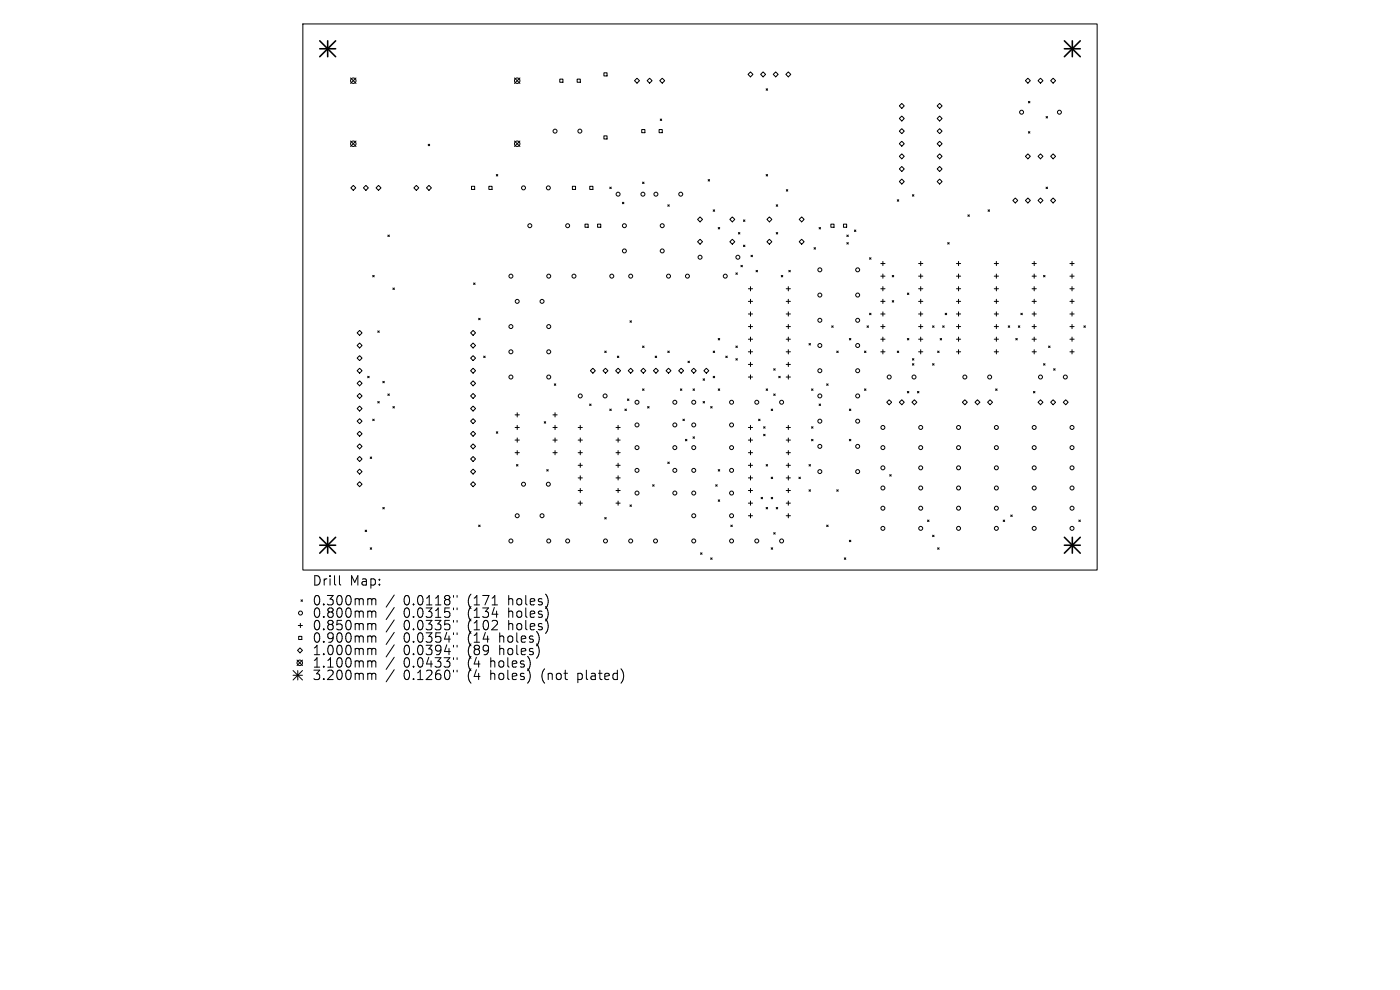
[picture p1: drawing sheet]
<svg xmlns="http://www.w3.org/2000/svg" width="297mm" height="210mm" viewBox="0 0 297 210" stroke-linecap="round" stroke-linejoin="round" font-family="sans-serif">
<defs><g id="words">
<g font-size="2.8">
<text x="66.2" y="124.5">Drill</text>
<text x="74.2" y="124.5">Map:</text>
<text x="66.2" y="128.7">0.300mm</text>
<text x="66.2" y="131.3">0.800mm</text>
<text x="85.6" y="128.7">0.0118&quot;</text>
<text x="85.6" y="131.3">0.0315&quot;</text>
<text x="99.3" y="128.7">(171</text>
<text x="99.3" y="131.3">(134</text>
<text x="108.1" y="128.7">holes)</text>
<text x="108.1" y="131.3">holes)</text>
<text x="66.2" y="134">0.850mm</text>
<text x="66.2" y="136.6">0.900mm</text>
<text x="85.6" y="134">0.0335&quot;</text>
<text x="85.6" y="136.6">0.0354&quot;</text>
<text x="99.3" y="134">(102</text>
<text x="99.3" y="136.6">(14</text>
<text x="106.2" y="136.6">holes)</text>
<text x="108.1" y="134">holes)</text>
<text x="66.2" y="139.3">1.000mm</text>
<text x="66.2" y="141.9">1.100mm</text>
<text x="85.6" y="139.3">0.0394&quot;</text>
<text x="85.6" y="141.9">0.0433&quot;</text>
<text x="99.3" y="139.3">(89</text>
<text x="99.3" y="141.9">(4</text>
<text x="104.3" y="141.9">holes)</text>
<text x="106.2" y="139.3">holes)</text>
<text x="66.2" y="144.5">3.200mm</text>
<text x="85.6" y="144.5">0.1260&quot;</text>
<text x="99.3" y="144.5">(4</text>
<text x="104.3" y="144.5">holes)</text>
<text x="115.4" y="144.5">(not</text>
<text x="123.2" y="144.5">plated)</text>
</g>
</g></defs>
<g fill="none" stroke="#000" stroke-width=".21">
<path d="M64.2 5.1h168.6v115.8h-168.6zM74.4 16.5l1.1 1.2M75.5 16.5l-1.1 1.2M109.1 16.5l1.2 1.2M110.3 16.5l-1.2 1.2M118.8 16.8h.6v.7h-.6zM122.4 16.8h.7v.7h-.7zM128.1 15.4h.7v.7h-.7zM135.1 16.6l.6 .5-.6 .5-.5-.5zM137.8 16.6l.5 .5-.5 .5-.5-.5zM140.5 16.6l.5 .5-.5 .5-.5-.5zM159.2 15.3l.5 .5-.5 .5-.5-.5z"/>
<path d="M161.4 15.8l.5-.5 .5 .5-.5 .5zM162.5 18.8l.3 .3M162.8 18.8l-.3 .3M164 15.8l.6-.5 .5 .5-.5 .5zM166.7 15.8l.5-.5 .6 .5-.6 .5zM218.1 16.6l.5 .5-.5 .5-.6-.5zM220.7 16.6l.6 .5-.6 .5-.5-.5zM223.4 16.6l.5 .5-.5 .5-.5-.5zM74.4 29.9l1.1 1.2M74.4 39.9l.5-.6 .6 .6-.6 .5zM75.5 29.9l-1.1 1.2M77.1 39.9l.5-.6 .6 .6-.6 .5z"/>
<path d="M79.8 39.9l.5-.6 .5 .6-.5 .5zM87.8 39.9l.5-.6 .6 .6-.6 .5zM90.5 39.9l.5-.6 .5 .6-.5 .5zM90.8 30.6l.4 .3M91.2 30.6l-.4 .3M100 39.5h.7v.7h-.7zM103.7 39.5h.7v.7h-.7zM105.3 37l.3 .3M105.6 37l-.3 .3M109.1 29.9l1.2 1.2M110.3 29.9l-1.2 1.2M121.4 39.5h.7v.7h-.7z"/>
<path d="M125.1 39.5h.7v.7h-.7zM128.1 28.8h.7v.7h-.7zM129.4 39.7l.3 .3M129.7 39.7l-.3 .3M136.1 27.5h.7v.7h-.7zM136.3 38.6l.3 .3M136.6 38.6l-.3 .3M139.8 27.5h.7v.7h-.7zM140.1 25.3l.3 .3M140.4 25.3l-.3 .3M150.2 38.1l.3 .3M150.5 38.1l-.3 .3"/>
<path d="M162.5 37l.3 .3M162.8 37l-.3 .3M190.8 22.5l.5-.6 .5 .6-.5 .5zM190.8 25.1l.5-.5 .5 .5-.5 .6zM190.8 27.8l.5-.5 .5 .5-.5 .5zM190.8 30.5l.5-.5 .5 .5-.5 .5zM190.8 33.2l.5-.6 .5 .6-.5 .5zM190.8 35.8l.5-.5 .5 .5-.5 .6zM190.8 38.5l.5-.5 .5 .5-.5 .5zM198.8 22.5l.5-.6 .6 .6-.6 .5zM198.8 25.1l.5-.5 .6 .5-.6 .6zM198.8 27.8l.5-.5 .6 .5-.6 .5z"/>
<path d="M198.8 30.5l.5-.5 .6 .5-.6 .5zM198.8 33.2l.5-.6 .6 .6-.6 .5zM198.8 35.8l.5-.5 .6 .5-.6 .6zM198.8 38.5l.5-.5 .6 .5-.6 .5zM217.5 33.2l.6-.6 .5 .6-.5 .5zM218.2 21.5l.3 .3M218.2 27.9l.3 .3M218.5 21.5l-.3 .3M218.5 27.9l-.3 .3M220.2 33.2l.5-.6 .6 .6-.6 .5zM221.9 24.7l.3 .3M221.9 39.7l.3 .3"/>
<path d="M222.2 24.7l-.3 .3M222.2 39.7l-.3 .3M222.9 33.2l.5-.6 .5 .6-.5 .5zM79.1 58.4l.3 .3M79.4 58.4l-.3 .3M82.3 49.9l.3 .3M82.6 49.9l-.3 .3M124.1 47.5h.7v.7h-.7zM126.8 47.5h.6v.7h-.6zM132 42.9l.4 .3M132.4 42.9l-.4 .3M141.7 43.4l.3 .4"/>
<path d="M142 43.4l-.3 .4M148 51.3l.5-.5 .5 .5-.5 .5zM148.5 46l.5 .5-.5 .6-.5-.6zM151.3 44.5l.3 .3M151.6 44.5l-.3 .3M152.4 48.3l.3 .3M152.7 48.3l-.3 .3M154.8 51.3l.6-.5 .5 .5-.5 .5zM155.4 46l.5 .5-.5 .6-.6-.6zM156.1 57.9l.3 .3M156.4 57.9l-.3 .3M156.6 49.3l.4 .3"/>
<path d="M157 49.3l-.4 .3M157.2 56.3l.3 .3M157.5 56.3l-.3 .3M157.7 46.7l.3 .3M157.7 52l.3 .3M158 46.7l-.3 .3M158 52l-.3 .3M159.3 54.1l.3 .4M159.6 54.1l-.3 .4M160.4 57.4l.3 .3M160.7 57.4l-.3 .3M162.7 51.3l.5-.5 .6 .5-.6 .5z"/>
<path d="M163.2 46l.6 .5-.6 .6-.5-.6zM164.7 43.4l.3 .4M164.7 49.3l.3 .3M165 43.4l-.3 .4M165 49.3l-.3 .3M165.7 58.4l.4 .3M166.1 58.4l-.4 .3M166.8 40.2l.3 .3M167.1 40.2l-.3 .3M167.3 57.4l.4 .3M167.7 57.4l-.4 .3M169.5 51.3l.6-.5 .5 .5-.5 .5z"/>
<path d="M170.1 46l.5 .5-.5 .6-.6-.6zM172.7 52.5l.3 .4M173 52.5l-.3 .4M173.8 48.3l.3 .3M174.1 48.3l-.3 .3M176.3 47.5h.6v.7h-.6zM178.9 47.5h.7v.7h-.7zM179.7 49.9l.3 .3M179.7 51.5l.3 .3M180 51.5l-.3 .3M180 49.9l-.3 .3M181.3 48.8l.3 .3"/>
<path d="M181.6 48.8l-.3 .3M184.5 54.7l.3 .3M184.8 54.7l-.3 .3M186.9 55.9h.8M186.9 58.6h.8M187.3 55.5v.9M187.3 58.1v.9M189.3 58.4l.3 .3M189.6 58.4l-.3 .3M190.4 42.4l.3 .3M190.7 42.4l-.3 .3M193.6 41.3l.3 .3"/>
<path d="M193.9 41.3l-.3 .3M194.9 55.9h.9M194.9 58.6h.9M195.3 55.5v.9M195.3 58.1v.9M201.1 51.5l.3 .3M201.4 51.5l-.3 .3M202.9 55.9h.9M202.9 58.6h.9M203.3 55.5v.9M203.3 58.1v.9M205.3 45.6l.3 .3"/>
<path d="M205.6 45.6l-.3 .3M209.6 44.5l.3 .3M209.9 44.5l-.3 .3M210.9 55.9h.9M210.9 58.6h.9M211.4 55.5v.9M211.4 58.1v.9M214.9 42.5l.5-.5 .5 .5-.5 .6zM217.5 42.5l.6-.5 .5 .5-.5 .6zM219 55.9h.8M219 58.6h.8M219.4 55.5v.9"/>
<path d="M219.4 58.1v.9M220.2 42.5l.5-.5 .6 .5-.6 .6zM221.4 58.4l.3 .3M221.7 58.4l-.3 .3M222.9 42.5l.5-.5 .5 .5-.5 .6zM227 55.9h.9M227 58.6h.9M227.4 55.5v.9M227.4 58.1v.9M75.8 70.6l.5-.5 .5 .5-.5 .5zM75.8 73.3l.5-.5 .5 .5-.5 .5zM75.8 76l.5-.6 .5 .6-.5 .5z"/>
<path d="M75.8 78.6l.5-.5 .5 .5-.5 .6zM78 79.8l.3 .3M78.3 79.8l-.3 .3M80.1 70.2l.4 .3M80.5 70.2l-.4 .3M83.4 61.1l.3 .3M83.7 61.1l-.3 .3M99.8 70.6l.6-.5 .5 .5-.5 .5zM99.8 73.3l.6-.5 .5 .5-.5 .5zM99.8 76l.6-.6 .5 .6-.5 .5zM99.8 78.6l.6-.5 .5 .5-.5 .6zM100.5 60l.3 .3"/>
<path d="M100.8 60l-.3 .3M101.5 67.5l.4 .3M101.9 67.5l-.4 .3M102.6 75.5l.3 .4M102.9 75.5l-.3 .4M125.2 78.6l.6-.5 .5 .5-.5 .6zM127.9 78.6l.5-.5 .6 .5-.6 .6zM128.3 74.5l.3 .3M128.6 74.5l-.3 .3M130.6 78.6l.5-.5 .6 .5-.6 .6zM131 75.5l.3 .4M131.3 75.5l-.3 .4"/>
<path d="M133.3 78.6l.5-.5 .5 .5-.5 .6zM133.6 68.1l.4 .3M134 68.1l-.4 .3M135.9 78.6l.6-.5 .5 .5-.5 .6zM136.3 73.4l.3 .3M136.6 73.4l-.3 .3M138.6 78.6l.5-.5 .6 .5-.6 .6zM139 75.5l.3 .4M139.3 75.5l-.3 .4M141.3 78.6l.5-.5 .6 .5-.6 .6zM141.7 74.5l.3 .3M142 74.5l-.3 .3"/>
<path d="M144.5 78.1l.5 .5-.5 .6-.5-.6zM145.9 76.6l.4 .3M146.3 76.6l-.4 .3M146.6 78.6l.6-.5 .5 .5-.5 .6zM149.3 78.6l.5-.5 .6 .5-.6 .6zM151.3 74.5l.3 .3M151.3 79.8l.3 .3M151.6 74.5l-.3 .3M151.6 79.8l-.3 .3M152.4 71.8l.3 .3M152.7 71.8l-.3 .3M154 75.5l.3 .4"/>
<path d="M154.3 75.5l-.3 .4M156.1 73.4l.3 .3M156.1 76.1l.3 .3M156.4 73.4l-.3 .3M156.4 76.1l-.3 .3M158.8 61.3h.9M158.8 63.9h.9M158.8 66.6h.9M158.8 69.3h.9M158.8 72h.9M158.8 74.6h.9M158.8 77.3h.9"/>
<path d="M158.8 80h.9M159.2 60.8v.9M159.2 63.5v.9M159.2 66.2v.9M159.2 68.8v.9M159.2 71.5v.9M159.2 74.2v.9M159.2 76.9v.9M159.2 79.5v.9M164.1 78.2l.4 .3M164.5 78.2l-.4 .3M165.2 79.8l.3 .3"/>
<path d="M165.5 79.8l-.3 .3M166.8 61.3h.9M166.8 63.9h.9M166.8 66.6h.9M166.8 69.3h.9M166.8 72h.9M166.8 74.6h.9M166.8 77.3h.9M166.8 80h.9M167.2 60.8v.9M167.2 63.5v.9M167.2 66.2v.9"/>
<path d="M167.2 68.8v.9M167.2 71.5v.9M167.2 74.2v.9M167.2 76.9v.9M167.2 79.5v.9M171.6 72.9l.3 .3M171.9 72.9l-.3 .3M176.4 69.1l.4 .3M176.8 69.1l-.4 .3M177.5 74.5l.3 .3M177.8 74.5l-.3 .3M180.2 71.8l.3 .3"/>
<path d="M180.5 71.8l-.3 .3M183.4 74.5l.3 .3M183.7 74.5l-.3 .3M183.9 69.1l.3 .3M184.2 69.1l-.3 .3M184.5 66.4l.3 .4M184.8 66.4l-.3 .4M186.9 61.3h.8M186.9 63.9h.8M186.9 66.6h.8M186.9 69.3h.8M186.9 72h.8"/>
<path d="M186.9 74.6h.8M187.3 60.8v.9M187.3 63.5v.9M187.3 66.2v.9M187.3 68.8v.9M187.3 71.5v.9M187.3 74.2v.9M189.3 63.8l.3 .3M189.6 63.8l-.3 .3M190.4 74.5l.3 .3M190.7 74.5l-.3 .3M192.5 62.2l.3 .3"/>
<path d="M192.5 71.8l.3 .3M192.8 62.2l-.3 .3M192.8 71.8l-.3 .3M193.6 76.1l.3 .3M193.6 77.1l.3 .4M193.9 77.1l-.3 .4M193.9 76.1l-.3 .3M194.9 61.3h.9M194.9 63.9h.9M194.9 66.6h.9M194.9 69.3h.9M194.9 72h.9"/>
<path d="M194.9 74.6h.9M195.3 60.8v.9M195.3 63.5v.9M195.3 66.2v.9M195.3 68.8v.9M195.3 71.5v.9M195.3 74.2v.9M197.8 77.1l.4 .4M197.8 69.1l.4 .3M198.2 69.1l-.4 .3M198.2 77.1l-.4 .4M198.9 74.5l.3 .3"/>
<path d="M199.2 74.5l-.3 .3M199.4 71.8l.4 .3M199.8 71.8l-.4 .3M200 69.1l.3 .3M200.3 69.1l-.3 .3M200.5 66.4l.3 .4M200.8 66.4l-.3 .4M202.9 61.3h.9M202.9 63.9h.9M202.9 66.6h.9M202.9 69.3h.9M202.9 72h.9"/>
<path d="M202.9 74.6h.9M203.3 60.8v.9M203.3 63.5v.9M203.3 66.2v.9M203.3 68.8v.9M203.3 71.5v.9M203.3 74.2v.9M210.9 61.3h.9M210.9 63.9h.9M210.9 66.6h.9M210.9 69.3h.9M210.9 72h.9"/>
<path d="M210.9 74.6h.9M211.4 60.8v.9M211.4 63.5v.9M211.4 66.2v.9M211.4 68.8v.9M211.4 71.5v.9M211.4 74.2v.9M213.9 69.1l.3 .3M214.2 69.1l-.3 .3M215.5 71.8l.3 .3M215.8 71.8l-.3 .3M216 69.1l.3 .3"/>
<path d="M216.3 69.1l-.3 .3M216.6 66.4l.3 .4M216.9 66.4l-.3 .4M219 61.3h.8M219 63.9h.8M219 66.6h.8M219 69.3h.8M219 72h.8M219 74.6h.8M219.4 60.8v.9M219.4 63.5v.9M219.4 66.2v.9"/>
<path d="M219.4 68.8v.9M219.4 71.5v.9M219.4 74.2v.9M221.4 77.1l.3 .4M221.7 77.1l-.3 .4M222.5 73.4l.3 .3M222.8 73.4l-.3 .3M223.5 78.2l.3 .3M223.8 78.2l-.3 .3M227 61.3h.9M227 63.9h.9M227 66.6h.9"/>
<path d="M227 69.3h.9M227 72h.9M227 74.6h.9M227.4 60.8v.9M227.4 63.5v.9M227.4 66.2v.9M227.4 68.8v.9M227.4 71.5v.9M227.4 74.2v.9M229.9 69.1l.4 .3M230.3 69.1l-.4 .3M75.8 81.3l.5-.5 .5 .5-.5 .5z"/>
<path d="M75.8 84l.5-.5 .5 .5-.5 .5zM75.8 86.7l.5-.6 .5 .6-.5 .5zM75.8 89.3l.5-.5 .5 .5-.5 .6zM75.8 92l.5-.5 .5 .5-.5 .5zM75.8 94.7l.5-.5 .5 .5-.5 .5zM75.8 97.4l.5-.6 .5 .6-.5 .5zM78.5 96.9l.4 .4M78.9 96.9l-.4 .4M79.1 88.9l.3 .3M79.4 88.9l-.3 .3M80.1 85.2l.4 .3M80.5 85.2l-.4 .3"/>
<path d="M81.2 80.9l.3 .3M81.5 80.9l-.3 .3M82.3 83.6l.3 .3M82.6 83.6l-.3 .3M83.4 86.2l.3 .4M83.7 86.2l-.3 .4M99.8 81.3l.6-.5 .5 .5-.5 .5zM99.8 84l.6-.5 .5 .5-.5 .5zM99.8 86.7l.6-.6 .5 .6-.5 .5zM99.8 89.3l.6-.5 .5 .5-.5 .6zM99.8 92l.6-.5 .5 .5-.5 .5zM99.8 94.7l.6-.5 .5 .5-.5 .5z"/>
<path d="M99.8 97.4l.6-.6 .5 .6-.5 .5zM105.3 91.6l.3 .3M105.6 91.6l-.3 .3M109.3 88h.9M109.3 90.7h.9M109.3 93.4h.9M109.3 96h.9M109.6 98.5l.3 .4M109.7 87.6v.9M109.7 90.2v.9M109.7 92.9v.9M109.7 95.6v.9"/>
<path d="M109.9 98.5l-.3 .4M115.5 89.5l.3 .3M115.8 89.5l-.3 .3M116 99.6l.3 .3M116.3 99.6l-.3 .3M117.3 88h.9M117.3 90.7h.9M117.3 93.4h.9M117.3 96h.9M117.6 81.4l.3 .3M117.7 87.6v.9M117.7 90.2v.9"/>
<path d="M117.7 92.9v.9M117.7 95.6v.9M117.9 81.4l-.3 .3M122.7 90.7h.8M122.7 93.4h.8M122.7 96h.8M122.7 98.7h.8M123.1 90.2v.9M123.1 92.9v.9M123.1 95.6v.9M123.1 98.3v.9M125.1 85.7l.3 .3"/>
<path d="M125.4 85.7l-.3 .3M129.4 86.8l.3 .3M129.7 86.8l-.3 .3M130.7 90.7h.9M130.7 93.4h.9M130.7 96h.9M130.7 98.7h.9M131.1 90.2v.9M131.1 92.9v.9M131.1 95.6v.9M131.1 98.3v.9M132.6 86.8l.3 .3"/>
<path d="M132.9 86.8l-.3 .3M133.1 84.6l.3 .4M133.4 84.6l-.3 .4M136.3 82.5l.3 .3M136.6 82.5l-.3 .3M137.4 86.2l.3 .4M137.7 86.2l-.3 .4M141.7 98l.3 .3M142 98l-.3 .3M144.3 82.5l.4 .3M144.7 82.5l-.4 .3M144.9 88.9l.3 .3"/>
<path d="M145.2 88.9l-.3 .3M145.4 93.2l.3 .3M145.7 93.2l-.3 .3M147 82.5l.3 .3M147 92.7l.3 .3M147.3 92.7l-.3 .3M147.3 82.5l-.3 .3M149.2 80.4l.3 .3M149.2 85.2l.3 .3M149.5 80.4l-.3 .3M149.5 85.2l-.3 .3M150.8 86.2l.3 .4"/>
<path d="M151.1 86.2l-.3 .4M152.4 82.5l.3 .3M152.4 99.6l.3 .3M152.7 82.5l-.3 .3M152.7 99.6l-.3 .3M158.8 90.7h.9M158.8 93.4h.9M158.8 96h.9M158.8 98.7h.9M159.2 90.2v.9M159.2 92.9v.9M159.2 95.6v.9"/>
<path d="M159.2 98.3v.9M160.9 88.9l.3 .3M161.2 88.9l-.3 .3M162 92.1l.3 .3M162 90.5l.3 .3M162.3 90.5l-.3 .3M162.3 92.1l-.3 .3M162.5 82.5l.3 .3M162.5 98.5l.3 .4M162.8 82.5l-.3 .3M162.8 98.5l-.3 .4M163.6 86.8l.3 .3"/>
<path d="M163.9 86.8l-.3 .3M164.1 83.6l.4 .3M164.5 83.6l-.4 .3M166.8 90.7h.9M166.8 93.4h.9M166.8 96h.9M166.8 98.7h.9M167.2 90.2v.9M167.2 92.9v.9M167.2 95.6v.9M167.2 98.3v.9M171.6 98.5l.3 .4"/>
<path d="M171.9 98.5l-.3 .4M172.2 82.5l.3 .3M172.2 90.5l.3 .3M172.2 93.2l.3 .3M172.5 82.5l-.3 .3M172.5 90.5l-.3 .3M172.5 93.2l-.3 .3M173.8 85.7l.3 .3M174.1 85.7l-.3 .3M175.4 81.4l.3 .3M175.7 81.4l-.3 .3M180.2 86.8l.3 .3"/>
<path d="M180.2 93.2l.3 .3M180.5 86.8l-.3 .3M180.5 93.2l-.3 .3M183.4 82.5l.3 .3M183.7 82.5l-.3 .3M188.1 85.3l.5-.5 .6 .5-.6 .6zM190.8 85.3l.5-.5 .5 .5-.5 .6zM192.5 83l.3 .3M192.8 83l-.3 .3M193.5 85.3l.5-.5 .5 .5-.5 .6zM194.6 83l.3 .3M194.9 83l-.3 .3"/>
<path d="M204.2 85.3l.5-.5 .5 .5-.5 .6zM206.8 85.3l.6-.5 .5 .5-.5 .6zM209.5 85.3l.5-.5 .6 .5-.6 .6zM211.2 82.5l.3 .3M211.5 82.5l-.3 .3M219.2 83l.4 .3M219.6 83l-.4 .3M220.2 85.3l.5-.5 .6 .5-.6 .6zM222.9 85.3l.5-.5 .5 .5-.5 .6zM225.6 85.3l.5-.5 .5 .5-.5 .6zM75.8 100l.5-.5 .5 .5-.5 .6zM75.8 102.7l.5-.5 .5 .5-.5 .5z"/>
<path d="M77.5 112.5l.3 .3M77.8 112.5l-.3 .3M78.5 116.2l.4 .3M78.9 116.2l-.4 .3M81.2 107.6l.3 .4M81.5 107.6l-.3 .4M99.8 100l.6-.5 .5 .5-.5 .6zM99.8 102.7l.6-.5 .5 .5-.5 .5zM101.5 111.4l.4 .3M101.9 111.4l-.4 .3M122.7 101.4h.8M122.7 104.1h.8"/>
<path d="M122.7 106.7h.8M123.1 100.9v.9M123.1 103.6v.9M123.1 106.3v.9M128.3 109.8l.3 .3M128.6 109.8l-.3 .3M130.7 101.4h.9M130.7 104.1h.9M130.7 106.7h.9M131.1 100.9v.9M131.1 103.6v.9M131.1 106.3v.9"/>
<path d="M133.6 107.1l.4 .3M134 107.1l-.4 .3M138.5 102.8l.3 .3M138.8 102.8l-.3 .3M148.6 117.3l.3 .3M148.9 117.3l-.3 .3M150.8 118.3l.3 .4M151.1 118.3l-.3 .4M151.8 102.8l.3 .3M152.1 102.8l-.3 .3M152.4 106l.3 .4M152.7 106l-.3 .4"/>
<path d="M155 111.4l.4 .3M155.4 111.4l-.4 .3M158.8 101.4h.9M158.8 104.1h.9M158.8 106.7h.9M158.8 109.4h.9M159.2 100.9v.9M159.2 103.6v.9M159.2 106.3v.9M159.2 109v.9M161.5 105.5l.3 .3M161.8 105.5l-.3 .3"/>
<path d="M162.5 107.6l.3 .4M162.8 107.6l-.3 .4M163.6 101.2l.3 .3M163.6 105.5l.3 .3M163.6 116.2l.3 .3M163.9 105.5l-.3 .3M163.9 101.2l-.3 .3M163.9 116.2l-.3 .3M164.1 113l.4 .3M164.5 113l-.4 .3M164.7 107.6l.3 .4M165 107.6l-.3 .4"/>
<path d="M166.8 101.4h.9M166.8 104.1h.9M166.8 106.7h.9M166.8 109.4h.9M167.2 100.9v.9M167.2 103.6v.9M167.2 106.3v.9M167.2 109v.9M169.5 101.2l.3 .3M169.8 101.2l-.3 .3M171.6 103.9l.3 .3M171.9 103.9l-.3 .3"/>
<path d="M175.4 111.4l.3 .3M175.7 111.4l-.3 .3M177.5 103.9l.3 .3M177.8 103.9l-.3 .3M179.1 118.3l.3 .4M179.4 118.3l-.3 .4M180.2 114.6l.3 .3M180.5 114.6l-.3 .3M188.7 100.7l.4 .3M189.1 100.7l-.4 .3M196.8 110.3l.3 .3M197.1 110.3l-.3 .3"/>
<path d="M197.8 113.5l.4 .3M198.2 113.5l-.4 .3M198.9 116.2l.3 .3M199.2 116.2l-.3 .3M212.8 110.3l.3 .3M213.1 110.3l-.3 .3M214.4 109.2l.3 .4M214.7 109.2l-.3 .4M228.9 110.3l.3 .3M229.2 110.3l-.3 .3M63.3 132.7h.9M63.4 135h.6v.7h-.6z"/>
<path d="M63.6 137.4l.6 .6-.6 .5-.5-.5zM63.7 132.2v.9M63.9 127.2l.3 .4M64.2 127.2l-.3 .4M72 122.1v1.7l.3 .3M78.3 127h.3l.3 .3M78.3 129.6l.5 .1 .1 .2M78.3 132.3l.5 .1 .1 .2M78.3 134.9h.3l.3 .3M78.3 137.5l.5 .1 .1 .2M78.9 127.3l.3-.3 .4 .1 .1 1.2M78.9 127.3v1"/>
<path d="M78.9 129.9v1.1M78.9 132.6v1M78.9 135.2v1M78.9 137.8v1.1M78.9 129.9l.3-.3 .4 .1 .1 1.3M78.9 132.6l.3-.3 .4 .1 .1 1.2M78.9 135.2l.3-.3 .4 .1 .1 1.2M78.9 137.8l.3-.3 .4 .1 .1 1.3M83.6 126.2l-1.7 2.6M83.6 128.9l-1.7 2.5M83.6 131.5l-1.7 2.6M83.6 134.1l-1.7 2.6"/>
<path d="M83.6 136.8l-1.7 2.6M83.6 139.4l-1.7 2.6M96.2 126.3v.4M96.2 129v.3M96.2 131.6v.4M96.2 134.2v.4M96.2 136.9v.4M96.2 139.5v.4M97 126.3v.4M97 129v.3M97 131.6v.4M97 134.2v.4"/>
<path d="M97 136.9v.4M97 139.5v.4M104.4 128.3h1.1M62.2 142.2l2 2M62.2 143.2h2M63 140l1.2 1.2M63.2 142.2v2M64.2 140l-1.2 1.2M64.2 142.2l-2 2M78.3 140.2h.3l.3 .3M78.3 142.8l.5 .1 .1 .2M78.9 140.5v1"/>
<path d="M78.9 143.1v1.1M78.9 140.5l.3-.3 .4 .1 .1 1.2M78.9 143.1l.3-.3 .4 .1 .1 1.3M83.6 142.1l-1.7 2.5M96.2 142.2v.3M97 142.2v.3"/>
<circle cx="74.9" cy="17.1" r=".58"/>
<circle cx="109.7" cy="17.1" r=".58"/>
<circle cx="74.9" cy="30.5" r=".58"/>
<circle cx="109.7" cy="30.5" r=".58"/>
<circle cx="111.1" cy="39.9" r=".42"/>
<circle cx="116.3" cy="39.9" r=".42"/>
<circle cx="117.7" cy="27.8" r=".42"/>
<circle cx="123" cy="27.8" r=".42"/>
<circle cx="216.7" cy="23.8" r=".42"/>
<circle cx="224.7" cy="23.8" r=".42"/>
<circle cx="108.4" cy="58.6" r=".42"/>
<circle cx="112.4" cy="47.9" r=".42"/>
<circle cx="116.4" cy="58.6" r=".42"/>
<circle cx="120.4" cy="47.9" r=".42"/>
<circle cx="121.8" cy="58.6" r=".42"/>
<circle cx="129.8" cy="58.6" r=".42"/>
<circle cx="131.1" cy="41.2" r=".42"/>
<circle cx="132.5" cy="47.9" r=".42"/>
<circle cx="132.5" cy="53.2" r=".42"/>
<circle cx="133.8" cy="58.6" r=".42"/>
<circle cx="136.4" cy="41.2" r=".42"/>
<circle cx="139.1" cy="41.2" r=".42"/>
<circle cx="140.5" cy="47.9" r=".42"/>
<circle cx="140.5" cy="53.2" r=".42"/>
<circle cx="141.8" cy="58.6" r=".42"/>
<circle cx="144.4" cy="41.2" r=".42"/>
<circle cx="145.8" cy="58.6" r=".42"/>
<circle cx="148.5" cy="54.6" r=".42"/>
<circle cx="153.9" cy="58.6" r=".42"/>
<circle cx="156.5" cy="54.6" r=".42"/>
<circle cx="173.9" cy="57.2" r=".42"/>
<circle cx="181.9" cy="57.2" r=".42"/>
<circle cx="108.4" cy="69.3" r=".42"/>
<circle cx="108.4" cy="74.6" r=".42"/>
<circle cx="108.4" cy="80" r=".42"/>
<circle cx="109.7" cy="63.9" r=".42"/>
<circle cx="115" cy="63.9" r=".42"/>
<circle cx="116.4" cy="69.3" r=".42"/>
<circle cx="116.4" cy="74.6" r=".42"/>
<circle cx="116.4" cy="80" r=".42"/>
<circle cx="173.9" cy="67.9" r=".42"/>
<circle cx="173.9" cy="78.6" r=".42"/>
<circle cx="173.9" cy="73.3" r=".42"/>
<circle cx="173.9" cy="62.6" r=".42"/>
<circle cx="181.9" cy="67.9" r=".42"/>
<circle cx="181.9" cy="73.3" r=".42"/>
<circle cx="181.9" cy="78.6" r=".42"/>
<circle cx="181.9" cy="62.6" r=".42"/>
<circle cx="188.6" cy="80" r=".42"/>
<circle cx="193.9" cy="80" r=".42"/>
<circle cx="204.7" cy="80" r=".42"/>
<circle cx="210" cy="80" r=".42"/>
<circle cx="220.7" cy="80" r=".42"/>
<circle cx="226" cy="80" r=".42"/>
<circle cx="123.1" cy="84" r=".42"/>
<circle cx="128.4" cy="84" r=".42"/>
<circle cx="135.1" cy="90.1" r=".42"/>
<circle cx="135.1" cy="95" r=".42"/>
<circle cx="135.1" cy="99.8" r=".42"/>
<circle cx="135.1" cy="85.3" r=".42"/>
<circle cx="143.2" cy="90.1" r=".42"/>
<circle cx="143.2" cy="95" r=".42"/>
<circle cx="143.2" cy="99.8" r=".42"/>
<circle cx="143.2" cy="85.3" r=".42"/>
<circle cx="147.2" cy="90.1" r=".42"/>
<circle cx="147.2" cy="95" r=".42"/>
<circle cx="147.2" cy="99.8" r=".42"/>
<circle cx="147.2" cy="85.3" r=".42"/>
<circle cx="155.2" cy="90.1" r=".42"/>
<circle cx="155.2" cy="99.8" r=".42"/>
<circle cx="155.2" cy="95" r=".42"/>
<circle cx="155.2" cy="85.3" r=".42"/>
<circle cx="160.5" cy="85.3" r=".42"/>
<circle cx="165.8" cy="85.3" r=".42"/>
<circle cx="173.9" cy="94.7" r=".42"/>
<circle cx="173.9" cy="84" r=".42"/>
<circle cx="173.9" cy="89.3" r=".42"/>
<circle cx="181.9" cy="94.7" r=".42"/>
<circle cx="181.9" cy="84" r=".42"/>
<circle cx="181.9" cy="89.3" r=".42"/>
<circle cx="187.3" cy="95" r=".42"/>
<circle cx="187.3" cy="90.7" r=".42"/>
<circle cx="187.3" cy="99.2" r=".42"/>
<circle cx="195.3" cy="95" r=".42"/>
<circle cx="195.3" cy="90.7" r=".42"/>
<circle cx="195.3" cy="99.2" r=".42"/>
<circle cx="203.3" cy="95" r=".42"/>
<circle cx="203.3" cy="90.7" r=".42"/>
<circle cx="203.3" cy="99.2" r=".42"/>
<circle cx="211.4" cy="95" r=".42"/>
<circle cx="211.4" cy="90.7" r=".42"/>
<circle cx="211.4" cy="99.2" r=".42"/>
<circle cx="219.4" cy="95" r=".42"/>
<circle cx="219.4" cy="90.7" r=".42"/>
<circle cx="219.4" cy="99.2" r=".42"/>
<circle cx="227.4" cy="95" r=".42"/>
<circle cx="227.4" cy="90.7" r=".42"/>
<circle cx="227.4" cy="99.2" r=".42"/>
<circle cx="108.4" cy="114.8" r=".42"/>
<circle cx="109.7" cy="109.4" r=".42"/>
<circle cx="111.1" cy="102.7" r=".42"/>
<circle cx="115" cy="109.4" r=".42"/>
<circle cx="116.3" cy="102.7" r=".42"/>
<circle cx="116.4" cy="114.8" r=".42"/>
<circle cx="120.4" cy="114.8" r=".42"/>
<circle cx="128.4" cy="114.8" r=".42"/>
<circle cx="133.8" cy="114.8" r=".42"/>
<circle cx="135.1" cy="104.6" r=".42"/>
<circle cx="139.1" cy="114.8" r=".42"/>
<circle cx="143.2" cy="104.6" r=".42"/>
<circle cx="147.2" cy="114.8" r=".42"/>
<circle cx="147.2" cy="109.4" r=".42"/>
<circle cx="147.2" cy="104.6" r=".42"/>
<circle cx="155.2" cy="109.4" r=".42"/>
<circle cx="155.2" cy="114.8" r=".42"/>
<circle cx="155.2" cy="104.6" r=".42"/>
<circle cx="160.5" cy="114.8" r=".42"/>
<circle cx="165.8" cy="114.8" r=".42"/>
<circle cx="173.9" cy="100" r=".42"/>
<circle cx="181.9" cy="100" r=".42"/>
<circle cx="187.3" cy="107.8" r=".42"/>
<circle cx="187.3" cy="103.5" r=".42"/>
<circle cx="187.3" cy="112.1" r=".42"/>
<circle cx="195.3" cy="107.8" r=".42"/>
<circle cx="195.3" cy="103.5" r=".42"/>
<circle cx="195.3" cy="112.1" r=".42"/>
<circle cx="203.3" cy="107.8" r=".42"/>
<circle cx="203.3" cy="103.5" r=".42"/>
<circle cx="203.3" cy="112.1" r=".42"/>
<circle cx="211.4" cy="107.8" r=".42"/>
<circle cx="211.4" cy="103.5" r=".42"/>
<circle cx="211.4" cy="112.1" r=".42"/>
<circle cx="219.4" cy="107.8" r=".42"/>
<circle cx="219.4" cy="103.5" r=".42"/>
<circle cx="219.4" cy="112.1" r=".42"/>
<circle cx="227.4" cy="107.8" r=".42"/>
<circle cx="227.4" cy="103.5" r=".42"/>
<circle cx="227.4" cy="112.1" r=".42"/>
<circle cx="63.7" cy="130" r=".42"/>
<circle cx="63.6" cy="140.6" r=".58"/>
</g>
<g fill="none" stroke="#000" stroke-width=".34">
<path d="M67.8 8.7l3.4 3.3M67.8 10.3h3.4M69.5 8.7v3.3M71.2 8.7l-3.4 3.3M225.8 10.3h3.4M225.8 8.7l3.4 3.3M227.5 8.7v3.3M229.2 8.7l-3.4 3.3M67.8 114l3.4 3.3M67.8 115.7h3.4M69.5 114v3.3M71.2 114l-3.4 3.3"/>
<path d="M225.8 115.7h3.4M225.8 114l3.4 3.3M227.5 114v3.3M229.2 114l-3.4 3.3"/>
</g>
<use href="#words"/>
</svg>
